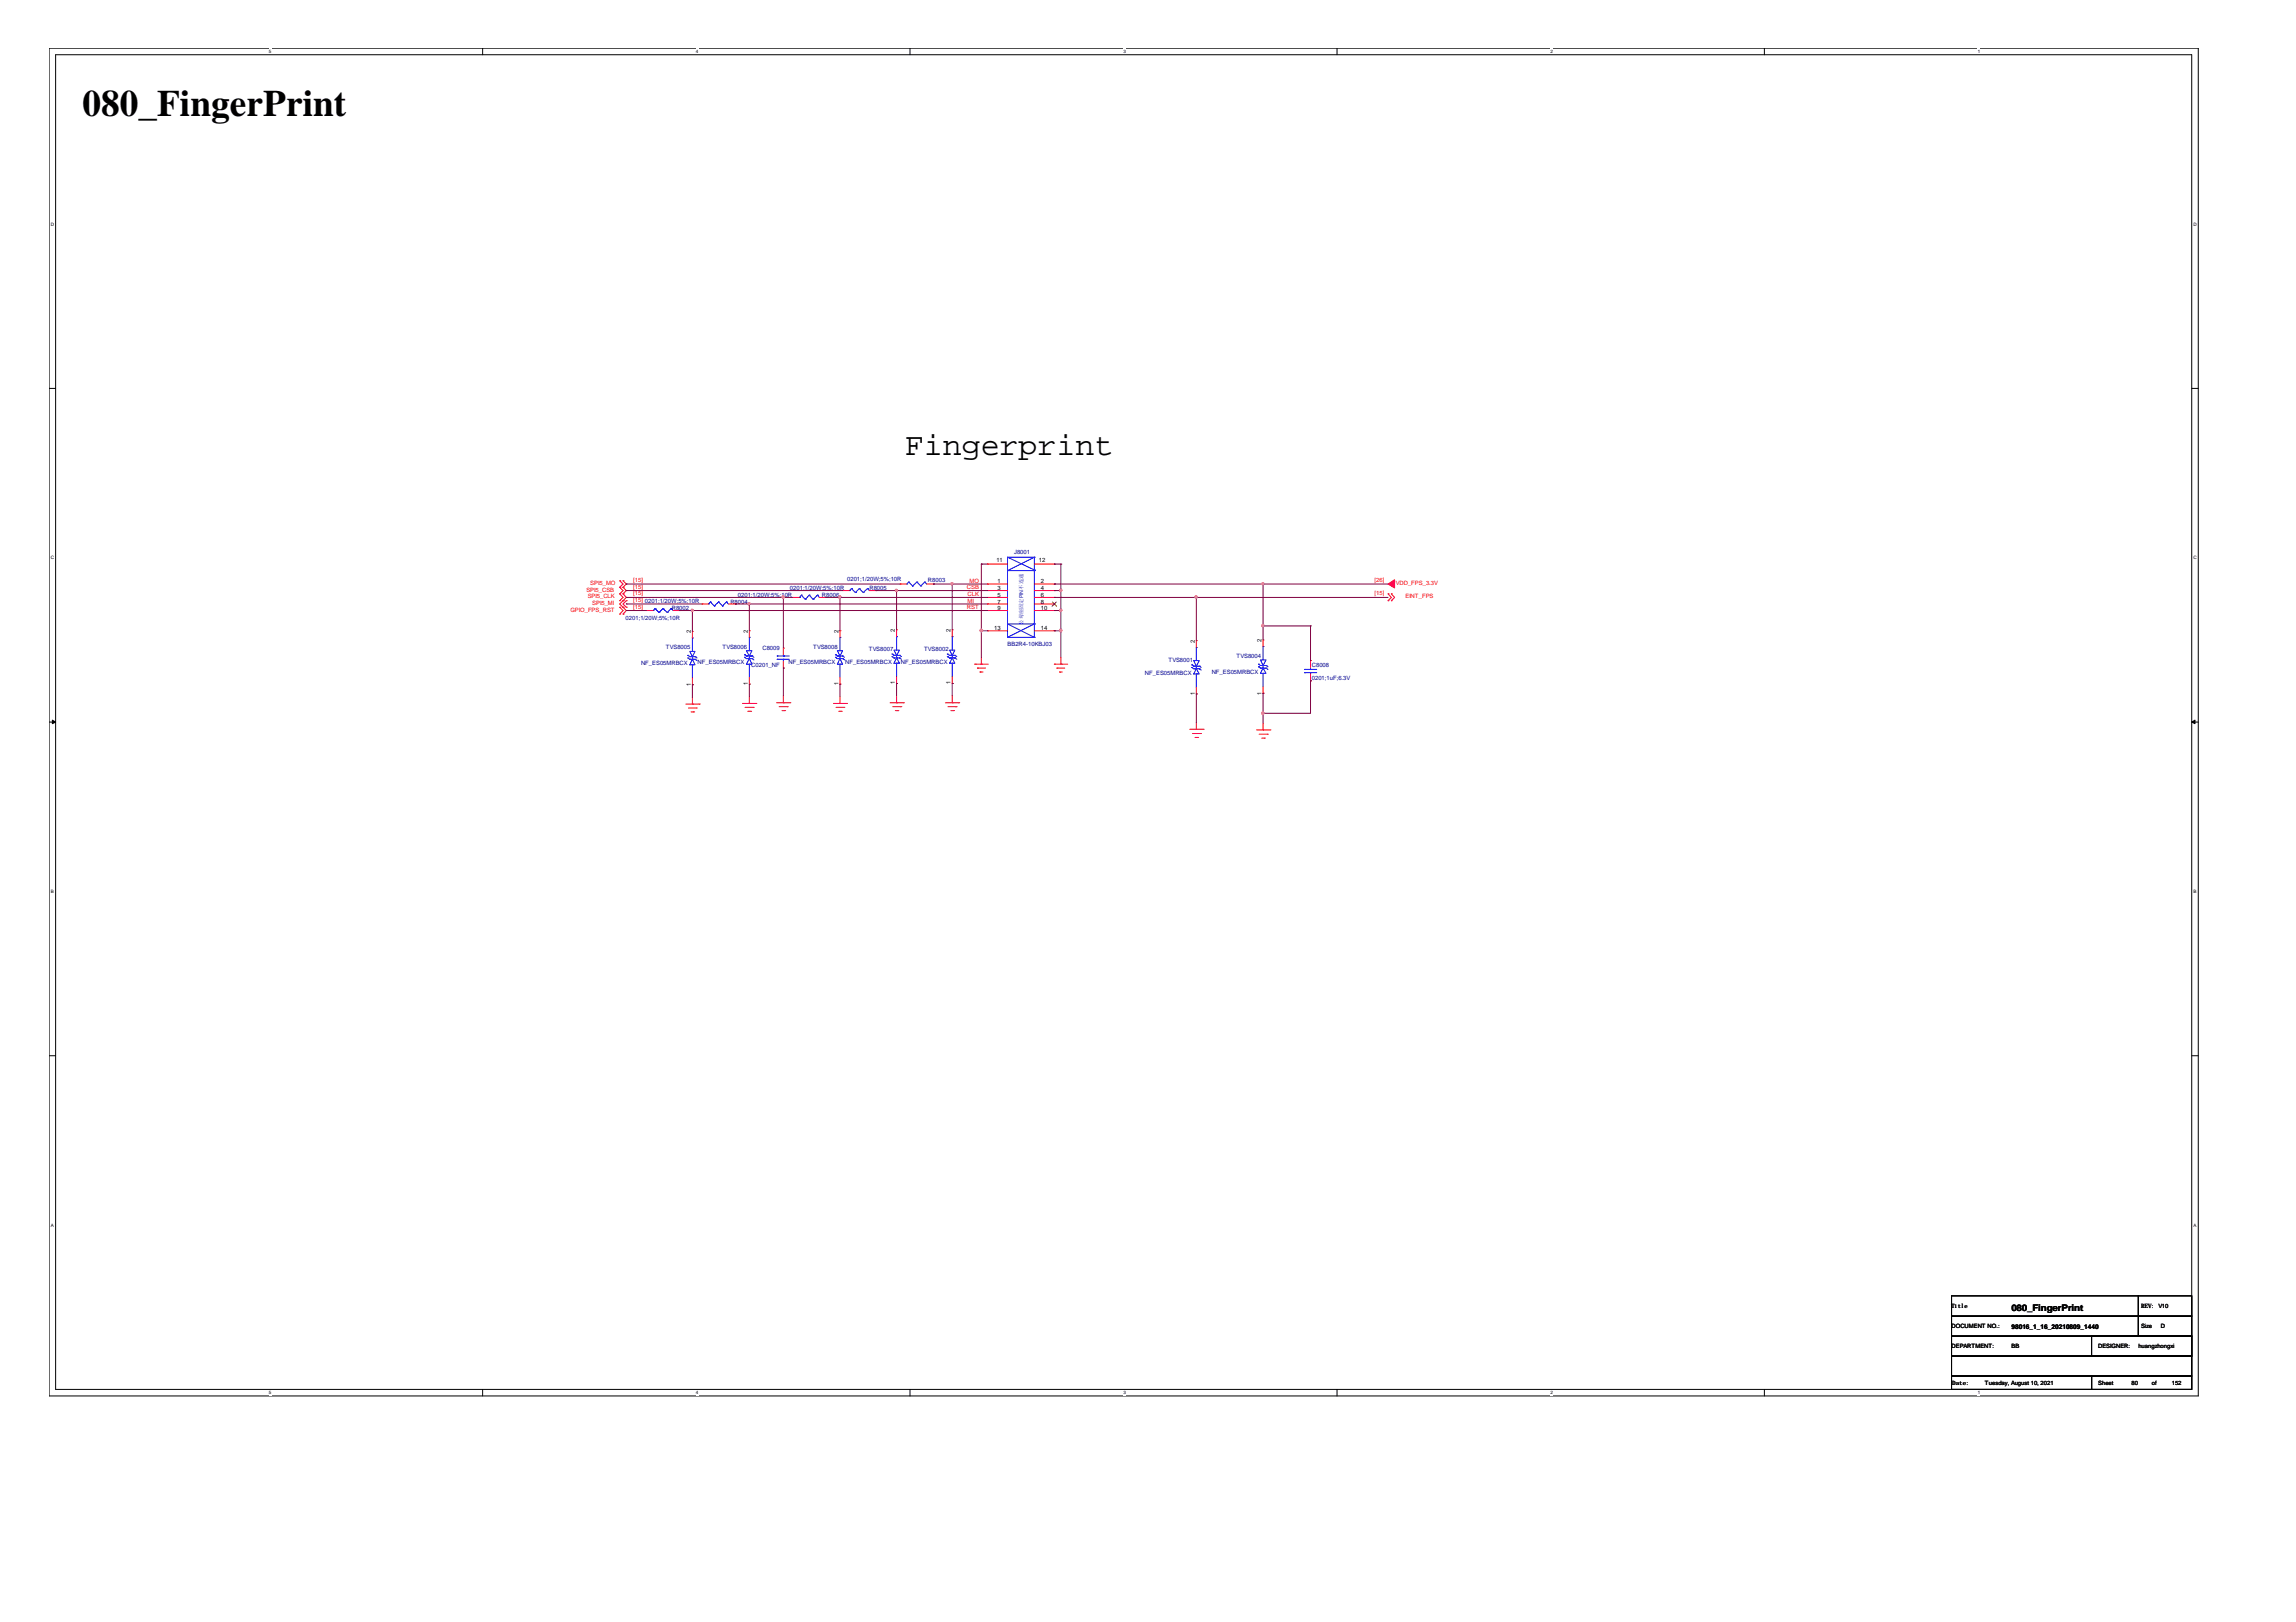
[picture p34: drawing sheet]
<svg xmlns="http://www.w3.org/2000/svg" width="297mm" height="210mm" viewBox="0 0 297 210" stroke-linecap="round" stroke-linejoin="round" font-family="sans-serif">
<defs><g id="words">
<text font-size="4.8" x="10.7" y="15">080_FingerPrint</text>
<text font-size="4.1" x="117.1" y="58.9">Fingerprint</text>
<text font-size="1.2" x="260.2" y="169.7">080_FingerPrint</text>
<g font-size=".8" fill="#000080">
<text x="131.2" y="71.6">J8001</text>
<text x="95.5" y="77.2">0201;1/20W;5%;10R</text>
<text x="102.2" y="76.4">0201;1/20W;5%;10R</text>
<text x="106.3" y="77.2">R8006</text>
<text x="109.6" y="75.2">0201;1/20W;5%;10R</text>
<text x="112.5" y="76.3">R8005</text>
<text x="120.1" y="75.3">R8003</text>
<text x="80.9" y="80.2">0201;1/20W;5%;10R</text>
<text x="86.9" y="78.9">R8002</text>
<text x="93.5" y="84">TVS8006</text>
<text x="94.5" y="78.1">R8004</text>
<text x="105.2" y="84">TVS8008</text>
<text x="130.3" y="83.6">BB2R4-10KBJ03</text>
<text x="82.9" y="86">NF_ES05MRBCX</text>
<text x="86.1" y="84">TVS8005</text>
<text x="90.3" y="86">NF_ES05MRBCX</text>
<text x="97.2" y="86.3">C0201_NF</text>
<text x="98.6" y="84.1">C8009</text>
<text x="102" y="86">NF_ES05MRBCX</text>
<text x="109.3" y="86">NF_ES05MRBCX</text>
<text x="112.4" y="84.2">TVS8007</text>
<text x="116.5" y="86">NF_ES05MRBCX</text>
<text x="119.5" y="84.2">TVS8002</text>
<text x="148.1" y="87.3">NF_ES05MRBCX</text>
<text x="151.2" y="85.6">TVS8001</text>
<text x="156.8" y="87.2">NF_ES05MRBCX</text>
<text x="160" y="85.2">TVS8004</text>
<text x="169.7" y="86.3">C8008</text>
<text x="169.7" y="88">0201;1uF;6.3V</text>
</g>
<g font-size=".8" fill="#f00">
<text x="75.9" y="76.6">SPI5_CSB</text>
<text x="76" y="77.4">SPI5_CLK</text>
<text x="76.4" y="75.7">SPI5_MO</text>
<text x="81.9" y="75.3">[15]</text>
<text x="81.9" y="76.2">[15]</text>
<text x="81.9" y="77.9">[15] 0201;1/20W;5%;10R</text>
<text x="81.9" y="77.1">[15]</text>
<text x="125.1" y="76.3">CSB</text>
<text x="125.2" y="77.1">CLK</text>
<text x="125.2" y="78">MI</text>
<text x="125.4" y="75.4">MO</text>
<text x="177.8" y="75.3">[26]</text>
<text x="177.8" y="77.1">[15]</text>
<text x="180.6" y="75.7">VDD_FPS_3.3V</text>
<text x="181.8" y="77.4">EINT_FPS</text>
<text x="73.8" y="79.1">GPIO_FPS_RST</text>
<text x="76.6" y="78.3">SPI5_MI</text>
<text x="81.9" y="78.8">[15]</text>
<text x="125.1" y="78.8">RST</text>
</g>
<g font-size=".8">
<text x="128.9" y="72.8">11</text>
<text x="129" y="75.5">1</text>
<text x="129" y="76.4">3</text>
<text x="129" y="77.2">5</text>
<text x="134.4" y="72.8">12</text>
<text x="134.7" y="77.2">6</text>
<text x="134.7" y="76.4">4</text>
<text x="134.7" y="75.5">2</text>
<text x="89.4" y="82" transform="rotate(-90 89.4 82)">2</text>
<text x="96.7" y="81.9" transform="rotate(-90 96.7 81.9)">2</text>
<text x="108.5" y="81.9" transform="rotate(-90 108.5 81.9)">2</text>
<text x="115.8" y="81.8" transform="rotate(-90 115.8 81.8)">2</text>
<text x="123" y="81.8" transform="rotate(-90 123 81.8)">2</text>
<text x="128.6" y="81.5">13</text>
<text x="129" y="78.1">7</text>
<text x="129" y="79">9</text>
<text x="134.7" y="79">10</text>
<text x="134.7" y="78.1">8</text>
<text x="134.7" y="81.5">14</text>
<text x="154.6" y="83.2" transform="rotate(-90 154.6 83.2)">2</text>
<text x="163.2" y="83.1" transform="rotate(-90 163.2 83.1)">2</text>
<text x="89.4" y="88.7" transform="rotate(-90 89.4 88.7)">1</text>
<text x="96.7" y="88.7" transform="rotate(-90 96.7 88.7)">1</text>
<text x="108.5" y="88.7" transform="rotate(-90 108.5 88.7)">1</text>
<text x="115.8" y="88.6" transform="rotate(-90 115.8 88.6)">1</text>
<text x="123" y="88.6" transform="rotate(-90 123 88.6)">1</text>
<text x="154.6" y="90" transform="rotate(-90 154.6 90)">1</text>
<text x="163.2" y="89.9" transform="rotate(-90 163.2 89.9)">1</text>
<text x="252.5" y="169.3">Title</text>
<text x="252.5" y="171.9">DOCUMENT NO.:</text>
<text x="260.2" y="172">98016_1_16_20210809_1440</text>
<text x="277" y="171.9">Size</text>
<text x="277" y="169.3">REV: V10</text>
<text x="279.6" y="171.9">D</text>
<text x="252.5" y="174.5">DEPARTMENT:</text>
<text x="252.6" y="179.3">Date:</text>
<text x="256.8" y="179.3">Tuesday, August 10, 2021</text>
<text x="260.2" y="174.5">BB</text>
<text x="271.4" y="174.5">DESIGNER:</text>
<text x="271.4" y="179.3">Sheet</text>
<text x="275.8" y="179.3">80</text>
<text x="276.6" y="174.5">huangzhongxi</text>
<text x="278.4" y="179.3">of</text>
<text x="281" y="179.3">152</text>
</g>
<text font-size=".7" fill="#00f" x="132.4" y="80.8" transform="rotate(-90 132.4 80.8)">公母座固定PIN不连通</text>
<g font-size=".6">
<text x="34.8" y="6.9">5</text>
<text x="90" y="6.9">4</text>
<text x="145.3" y="6.9">3</text>
<text x="200.6" y="6.9">2</text>
<text x="255.9" y="6.9">1</text>
<text x="6.6" y="29.2">D</text>
<text x="283.8" y="29.2">D</text>
<text x="6.6" y="72.4">C</text>
<text x="283.8" y="72.4">C</text>
<text x="6.6" y="115.6">B</text>
<text x="283.8" y="115.6">B</text>
<text x="6.6" y="158.8">A</text>
<text x="283.8" y="158.8">A</text>
<text x="34.8" y="180.4">5</text>
<text x="90" y="180.4">4</text>
<text x="145.3" y="180.4">3</text>
<text x="200.6" y="180.4">2</text>
<text x="255.9" y="180.4">1</text>
</g>
</g></defs>
<path d="M6.3 6.2h278.1v174.5h-278.1zM7.2 7.1h276.3v172.7h-276.3z" fill="none" stroke="#000" stroke-width=".13"/>
<g fill="#fff">
<path d="M34.8 6.3h.3v.7h-.3z"/>
<path d="M34.8 179.9h.3v.7h-.3z"/>
</g>
<path d="M62.4 6.2v.9M62.4 179.8v.9" fill="none" stroke="#000" stroke-width=".13"/>
<g fill="#fff">
<path d="M90 6.3h.3v.7h-.3z"/>
<path d="M90 179.9h.3v.7h-.3z"/>
</g>
<path d="M117.7 6.2v.9M117.7 179.8v.9" fill="none" stroke="#000" stroke-width=".13"/>
<g fill="#fff">
<path d="M145.3 6.3h.3v.7h-.3z"/>
<path d="M145.3 179.9h.3v.7h-.3z"/>
</g>
<path d="M173 6.2v.9M173 179.8v.9" fill="none" stroke="#000" stroke-width=".13"/>
<g fill="#fff">
<path d="M200.6 6.3h.3v.7h-.3z"/>
<path d="M200.6 179.9h.3v.7h-.3z"/>
</g>
<path d="M228.3 6.2v.9M228.3 179.8v.9" fill="none" stroke="#000" stroke-width=".13"/>
<g fill="#fff">
<path d="M255.9 6.3h.3v.7h-.3z"/>
<path d="M255.9 179.9h.3v.7h-.3z"/>
<path d="M6.6 28.7h.3v.7h-.3z"/>
<path d="M283.8 28.7h.3v.7h-.3z"/>
<path d="M6.6 71.9h.3v.6h-.3z"/>
<path d="M283.8 71.9h.3v.6h-.3z"/>
</g>
<path d="M6.3 50.3h.9M283.5 50.3h.9" fill="none" stroke="#000" stroke-width=".13"/>
<g fill="#fff">
<path d="M6.6 115h.3v.7h-.3z"/>
<path d="M283.8 115h.3v.7h-.3z"/>
</g>
<path d="M6.3 93.4h.9M283.5 93.4h.9" fill="none" stroke="#000" stroke-width=".13"/>
<g fill="#000" stroke="#000" stroke-width=".13">
<path d="M6.8 93.2l.4 .2-.4 .3z" fill-rule="evenodd"/>
<path d="M283.5 93.4l.5-.2v.5z" fill-rule="evenodd"/>
</g>
<g fill="#fff">
<path d="M6.6 158.2h.3v.7h-.3z"/>
<path d="M283.8 158.2h.3v.7h-.3z"/>
</g>
<path d="M6.3 136.6h.9M283.5 136.6h.9M252.5 167.7h24.1v2.6h-24.1zM252.5 170.3h24.1v2.6h-24.1zM252.5 178.1h18.1v1.7h-18.1zM252.5 175.5h31v2.6h-31zM252.5 172.9h31v2.6h-31zM270.6 178.1h12.9v1.7h-12.9zM270.6 172.9h12.9v2.6h-12.9zM276.6 167.7h6.9v2.6h-6.9zM276.6 170.3h6.9v2.6h-6.9z" fill="none" stroke="#000" stroke-width=".13"/>
<g fill="none" stroke="#f00" stroke-width=".13">
<path d="M80.2 75.2h.1M80.2 76h.1M80.2 76.8h.1M80.2 77.7h.1M80.2 79.5h.1M80.2 78.6h.1M80.2 75.2l.4 .4-.4 .4M80.2 76l.4 .4-.4 .4M80.2 76.8l.4 .5-.4 .4M80.2 78.6l.4 .4-.4 .5M80.6 76h.1M80.6 75.2h.1"/>
<path d="M80.6 76.8h.1M80.6 77.7h.1M80.6 78.6h.1M80.6 79.5h.1M80.6 75.2l.4 .4-.4 .4M80.6 76l.4 .4-.4 .4M80.6 76.8l.4 .5-.8 .9 .8 .8-.4 .5M81 78.6h.1M81 77.7h.1M81 77.7l-.4 .5 .4 .4M83.6 79h.1M83.6 79h.9"/>
<path d="M87.1 79h.8M87.9 79h.1M90.8 78.2h.1M90.8 78.2h.9M94.2 78.2h.9M95.1 78.2h.1M102.5 77.3h.1M102.5 77.3h.9M106 77.3h.8M106.8 77.3h.1M109 76.4h.1M109 76.4h.9"/>
<path d="M112.5 76.4h.8M113.3 76.4h.1M116.5 75.6h.1M116.5 75.6h.8M119.9 75.6h.9M120.8 75.6h.1M127.8 75.6h.1M127.8 76.4h.1M127.8 77.3h.1M127.8 78.2h.1M127.8 79h.1M127.8 73h.1"/>
<path d="M127.8 76.4h2.5M127.8 75.6h2.5M127.8 77.3h2.5M127.8 78.2h2.5M127.8 79h2.5M127.8 73h2.5M133.8 76.4h2.6M133.8 75.6h2.6M133.8 77.3h2.6M133.8 78.2h2.6M133.8 79h2.6M133.8 73h2.6"/>
<path d="M136.4 79h.1M136.4 78.2h.1M136.4 77.3h.1M136.4 76.4h.1M136.4 75.6h.1M136.4 73h.1M179.6 77.7h.1M179.6 76.8h.1M179.6 76.8l.4 .5-.4 .4M180 77.7h.1M180 76.8h.1M180 76.8l.4 .5-.4 .4"/>
<path d="M88.7 91.1h1.8M89.1 91.6h1M89.4 92.1h.3M89.6 91.1h.1M89.6 88.6h.1M89.6 81.7h.1M89.6 81.7v.9M89.6 87.7v.9M89.6 90.3v.8M89.7 92.1h.1M90.1 91.6h.1M90.5 91.1h.1"/>
<path d="M96.1 91h1.7M96.4 91.5h1.1M96.7 92h.4M96.9 91h.1M96.9 88.5h.1M96.9 81.6h.1M96.9 81.6v.9M96.9 87.6v.9M96.9 90.1v.9M97.1 92h.1M97.5 91.5h.1M97.8 91h.1"/>
<path d="M100.5 90.9h1.7M100.8 91.5h1.1M101.2 92h.3M101.3 90.9h.1M101.3 83.9h.1M101.3 86.5h.1M101.3 83.9v.8M101.3 85.6v.9M101.3 90.1v.8M101.5 92h.1M101.9 91.5h.1M102.2 90.9h.1"/>
<path d="M107.8 91h1.7M108.2 91.5h1M108.5 92h.3M108.7 91h.1M108.7 88.5h.1M108.7 81.6h.1M108.7 81.6v.9M108.7 87.6v.9M108.7 90.1v.9M108.8 92h.1M109.2 91.5h.1M109.5 91h.1"/>
<path d="M115.1 90.9h1.8M115.5 91.5h1M115.8 92h.4M116 90.9h.1M116 88.4h.1M116 81.5h.1M116 81.5v.9M116 87.6v.8M116 90.1v.8M116.2 92h.1M116.5 91.5h.1M116.9 90.9h.1"/>
<path d="M122.3 90.9h1.7M122.6 91.5h1.1M123 92h.4M123.2 90.9h.1M123.2 88.4h.1M123.2 81.5h.1M123.2 81.5v.9M123.2 87.6v.8M123.2 90.1v.8M123.4 92h.1M123.7 91.5h.1M124 90.9h.1"/>
<path d="M126.1 86h.1M126.1 86h1.7M126.4 86.5h.1M126.4 86.5h1.1M126.8 87h.1M126.8 87h.4M127 86h.1M127 85.1v.9M127.8 81.6h.1M127.8 81.6h2.5M133.8 81.6h2.6M136.4 86h.1"/>
<path d="M136.4 81.6h.1M136.4 86h1.7M136.7 86.5h.1M136.7 86.5h1.1M137.1 87h.1M137.1 87h.3M137.2 86h.1M137.2 85.1v.9M153.9 94.4h1.8M154.3 94.9h1M154.6 95.4h.3M154.8 94.4h.1"/>
<path d="M154.8 89.8h.1M154.8 82.9h.1M154.8 82.9v.9M154.8 89v.8M154.8 93.5v.9M154.9 95.4h.1M155.3 94.9h.1M155.7 94.4h.1M162.6 94.5h1.7M162.9 95h1.1M163.2 95.5h.4M163.4 94.5h.1"/>
<path d="M163.4 89.7h.1M163.4 82.8h.1M163.4 82.8v.9M163.4 88.9v.8M163.4 93.6v.9M163.6 95.5h.1M164 95h.1M164.3 94.5h.1M169.5 88.1h.1M169.5 85.5h.1M169.5 85.5v.9M169.5 87.2v.9"/>
</g>
<path d="M179.6 75.6l.8-.6v1.1z" fill-rule="evenodd" fill="#f00" stroke="#f00" stroke-width=".13"/>
<g fill="none" stroke="#00f" stroke-width=".13">
<path d="M84.5 79h.1M84.8 78.8h.1M84.8 78.8l.5 .5M84.8 78.8l-.3 .2M85.3 79.3h.1M85.8 78.8h.1M85.8 78.8l.5 .5M85.8 78.8l-.5 .5M86.3 79.3h.1M86.8 78.8h.1M86.8 78.8l.3 .2M86.8 78.8l-.5 .5"/>
<path d="M91.7 78.2h.1M91.9 77.9h.1M91.9 77.9l.5 .5M91.9 77.9l-.2 .3M92.4 78.4h.1M93 77.9h.1M93 77.9l.5 .5M93 77.9l-.6 .5M93.5 78.4h.1M94 77.9h.1M94 77.9l.2 .3M94 77.9l-.5 .5"/>
<path d="M103.4 77.3h.1M103.7 77h.1M103.7 77l.5 .6M103.7 77l-.3 .3M104.2 77.6h.1M104.7 77h.1M104.7 77l.5 .6M104.7 77l-.5 .6M105.2 77.6h.1M105.7 77h.1M105.7 77l.3 .3M105.7 77l-.5 .6"/>
<path d="M109.9 76.4h.1M110.2 76.2h.1M110.2 76.2l.5 .5M110.2 76.2l-.3 .2M110.7 76.7h.1M111.2 76.2h.1M111.2 76.2l.5 .5M111.2 76.2l-.5 .5M111.7 76.7h.1M112.2 76.2h.1M112.2 76.2l.3 .2M112.2 76.2l-.5 .5"/>
<path d="M117.3 75.6h.1M117.6 75.3h.1M117.6 75.3l.5 .5M117.6 75.3l-.3 .3M118.1 75.8h.1M118.6 75.3h.1M118.6 75.3l.5 .5M118.6 75.3l-.5 .5M119.1 75.8h.1M119.6 75.3h.1M119.6 75.3l.3 .3M119.6 75.3l-.5 .5"/>
<path d="M130.3 72.1h3.5v10.4h-3.5zM130.3 72.1l3.5 1.7M133.8 73.8h.1M133.8 72.1h.1M133.8 72.1l-3.5 1.7h3.5M89 85.1h.1M89 84.8h.1M89 85.1l.2 .2M89 84.8l.2 .2M89.2 85.3h.1M89.2 85h.1M89.2 84.3h.7l-.3 .7z"/>
<path d="M89.2 85.3h.7M89.2 85h.7M89.6 86h.1M89.6 82.6h.1M89.6 85h.1M89.6 85.3h.1M89.6 85.3l.3 .7h-.7zM89.6 82.6v1.7M89.6 85v.3M89.6 86v1.7M89.9 85.3h.1M89.9 85h.1"/>
<path d="M89.9 85.3l.3 .2M89.9 85l.3 .1M96.3 85.1h.1M96.3 84.7h.1M96.3 85.1l.3 .1M96.3 84.7l.3 .2M96.6 85.2h.1M96.6 84.9h.1M96.6 84.2h.7l-.4 .7zM96.6 84.9h.7M96.6 85.2h.7M96.9 86h.1"/>
<path d="M96.9 82.5h.1M96.9 84.9h.1M96.9 85.2h.1M96.9 85.2l.4 .8h-.7zM96.9 82.5v1.7M96.9 84.9v.3M96.9 86v1.6M97.3 85.2h.1M97.3 84.9h.1M97.3 85.2l.2 .2M97.3 84.9l.2 .2M100.5 85.3h.1"/>
<path d="M100.5 84.9h.1M100.5 85.3h1.6M100.5 84.9h1.6M101.3 84.9h.1M101.3 85.3h.1M101.3 84.7v.2M101.3 85.3v.3M108.1 85.1h.1M108.1 84.7h.1M108.1 85.1l.2 .1M108.1 84.7l.2 .2M108.3 85.2h.1"/>
<path d="M108.3 84.9h.1M108.3 84.2h.7l-.3 .7zM108.3 84.9h.7M108.3 85.2h.7M108.7 86h.1M108.7 82.5h.1M108.7 84.9h.1M108.7 85.2h.1M108.7 85.2l.3 .8h-.7zM108.7 82.5v1.7M108.7 84.9v.3M108.7 86v1.6"/>
<path d="M109 85.2h.1M109 84.9h.1M109 85.2l.3 .2M109 84.9l.3 .2M115.4 85h.1M115.4 84.6h.1M115.4 85l.3 .1M115.4 84.6l.3 .2M115.7 85.1h.1M115.7 84.8h.1M115.7 84.1h.7l-.4 .7zM115.7 85.1h.7"/>
<path d="M115.7 84.8h.7M116 85.8h.1M116 82.4h.1M116 84.8h.1M116 85.1h.1M116 85.1l.4 .7h-.7zM116 82.4v1.7M116 84.8v.3M116 85.8v1.8M116.4 85.1h.1M116.4 84.8h.1M116.4 85.1l.2 .2"/>
<path d="M116.4 84.8l.2 .2M122.6 85h.1M122.6 84.6h.1M122.6 85l.3 .1M122.6 84.6l.3 .2M122.9 85.1h.1M122.9 84.8h.1M122.9 84.1h.6l-.3 .7zM122.9 85.1h.6M122.9 84.8h.6M123.2 85.8h.1M123.2 82.4h.1"/>
<path d="M123.2 84.8h.1M123.2 85.1h.1M123.2 85.1l.3 .7h-.6zM123.2 82.4v1.7M123.2 84.8v.3M123.2 85.8v1.8M123.5 85.1h.1M123.5 84.8h.1M123.5 85.1l.3 .2M123.5 84.8l.3 .2M133.8 80.7h.1M133.8 82.5h.1"/>
<path d="M133.8 80.7h-3.5l3.5 1.8M133.8 80.7l-3.5 1.8M154.2 86.4h.1M154.2 86h.1M154.2 86.4l.2 .1M154.2 86l.2 .2M154.4 86.5h.1M154.4 86.2h.1M154.4 85.5h.8l-.4 .7zM154.4 86.5h.8M154.4 86.2h.8M154.8 87.2h.1"/>
<path d="M154.8 83.8h.1M154.8 86.2h.1M154.8 86.5h.1M154.8 86.5l.4 .7h-.8zM154.8 83.8v1.7M154.8 86.2v.3M154.8 87.2v1.8M155.2 86.5h.1M155.2 86.2h.1M155.2 86.5l.2 .2M155.2 86.2l.2 .2M162.8 86.3h.1"/>
<path d="M162.8 86h.1M162.8 86.3l.3 .2M162.8 86l.3 .1M163.1 86.5h.1M163.1 86.1h.1M163.1 85.4h.7l-.4 .7zM163.1 86.5h.7M163.1 86.1h.7M163.4 87.1h.1M163.4 83.7h.1M163.4 86.1h.1M163.4 86.5h.1"/>
<path d="M163.4 86.5l.4 .6h-.7zM163.4 83.7v1.7M163.4 86.1v.4M163.4 87.1v1.8M163.8 86.5h.1M163.8 86.1h.1M163.8 86.5l.2 .1M163.8 86.1l.2 .2M168.8 86.6h.1M168.8 87.1h.1M168.8 86.6h1.5M168.8 87.1h1.5"/>
<path d="M169.5 87.1h.1M169.5 86.6h.1M169.5 86.4v.2M169.5 87.1v.1"/>
</g>
<path d="M136.1 77.9l.6 .6M136.7 77.9l-.6 .6" fill="none" stroke="#804000" stroke-width=".13"/>
<g fill="none" stroke="#800040" stroke-width=".13">
<path d="M81 75.6h.1M81 76.4h.1M81 77.3h.1M81 78.2h.1M81 79h.1M81 76.4h28M81 79h2.6M81 75.6h35.5M81 77.3h21.5M81 78.2h9.8M87.9 79h.1M87.9 79h39.9"/>
<path d="M89.6 79h.1M89.6 79v2.7M95.1 78.2h.1M95.1 78.2h32.7M96.9 78.2h.1M96.9 78.2v3.4M101.3 77.3h.1M101.3 77.3v6.6M106.8 77.3h.1M106.8 77.3h21M108.7 77.3h.1M108.7 77.3v4.3"/>
<path d="M113.3 76.4h.1M113.3 76.4h14.5M116 76.4h.1M116 76.4v5.1M120.8 75.6h.1M120.8 75.6h7M123.2 75.6h.1M123.2 75.6v5.9M127 73h.1M127 73h.8M127 73v12.1M136.4 73h.1"/>
<path d="M136.4 76.4h.1M136.4 79h.1M136.4 75.6h.1M136.4 77.3h.1M136.4 73h.8M136.4 76.4h.8M136.4 79h.8M136.4 75.6h43.2M136.4 77.3h43.2M137.2 73h.1M137.2 76.4h.1M137.2 79h.1"/>
<path d="M137.2 73v12.1M154.8 77.3h.1M154.8 77.3v5.6M163.4 75.6h.1M163.4 75.6v7.2M89.6 88.6h.1M89.6 88.6v1.7M96.9 88.5h.1M96.9 88.5v1.6M101.3 86.5h.1M101.3 86.5v3.6M108.7 88.5h.1"/>
<path d="M108.7 88.5v1.6M116 88.4h.1M116 88.4v1.7M123.2 88.4h.1M123.2 88.4v1.7M127 81.6h.1M127 81.6h.8M136.4 81.6h.1M136.4 81.6h.8M137.2 81.6h.1M154.8 89.8h.1M154.8 89.8v3.7"/>
<path d="M163.4 81h.1M163.4 89.7h.1M163.4 92.3h.1M163.4 89.7v3.9M163.4 81h6.1M169.5 81h.1M169.5 88.1h.1M169.5 81v4.5M169.5 88.1v4.2h-6.1"/>
</g>
<g fill="#f0f" stroke="#f0f" stroke-width=".13">
<path d="M137.1 78.9h.2v.2h-.2z" fill-rule="evenodd"/>
<path d="M137.1 76.3h.2v.2h-.2z" fill-rule="evenodd"/>
<path d="M137.1 81.5h.2v.2h-.2z" fill-rule="evenodd"/>
<path d="M126.8 81.5h.3v.2h-.3z" fill-rule="evenodd"/>
<path d="M163.3 75.4h.2v.3h-.2z" fill-rule="evenodd"/>
<path d="M154.6 77.1h.2v.3h-.2z" fill-rule="evenodd"/>
<path d="M163.3 80.9h.2v.2h-.2z" fill-rule="evenodd"/>
<path d="M163.3 92.2h.2v.2h-.2z" fill-rule="evenodd"/>
<path d="M123.1 75.4h.2v.3h-.2z" fill-rule="evenodd"/>
<path d="M115.9 76.3h.2v.2h-.2z" fill-rule="evenodd"/>
<path d="M108.5 77.1h.2v.3h-.2z" fill-rule="evenodd"/>
<path d="M101.2 77.1h.2v.3h-.2z" fill-rule="evenodd"/>
<path d="M96.8 78h.2v.2h-.2z" fill-rule="evenodd"/>
<path d="M89.4 78.9h.3v.2h-.3z" fill-rule="evenodd"/>
<path d="M137.1 78.9h.2v.2h-.2z" fill-rule="evenodd"/>
<path d="M137.1 76.3h.2v.2h-.2z" fill-rule="evenodd"/>
<path d="M137.1 81.5h.2v.2h-.2z" fill-rule="evenodd"/>
<path d="M126.8 81.5h.3v.2h-.3z" fill-rule="evenodd"/>
<path d="M163.3 75.4h.2v.3h-.2z" fill-rule="evenodd"/>
<path d="M154.6 77.1h.2v.3h-.2z" fill-rule="evenodd"/>
<path d="M163.3 80.9h.2v.2h-.2z" fill-rule="evenodd"/>
<path d="M163.3 92.2h.2v.2h-.2z" fill-rule="evenodd"/>
<path d="M123.1 75.4h.2v.3h-.2z" fill-rule="evenodd"/>
<path d="M115.9 76.3h.2v.2h-.2z" fill-rule="evenodd"/>
<path d="M108.5 77.1h.2v.3h-.2z" fill-rule="evenodd"/>
<path d="M101.2 77.1h.2v.3h-.2z" fill-rule="evenodd"/>
<path d="M96.8 78h.2v.2h-.2z" fill-rule="evenodd"/>
<path d="M89.4 78.9h.3v.2h-.3z" fill-rule="evenodd"/>
</g>
<use href="#words"/>
</svg>
